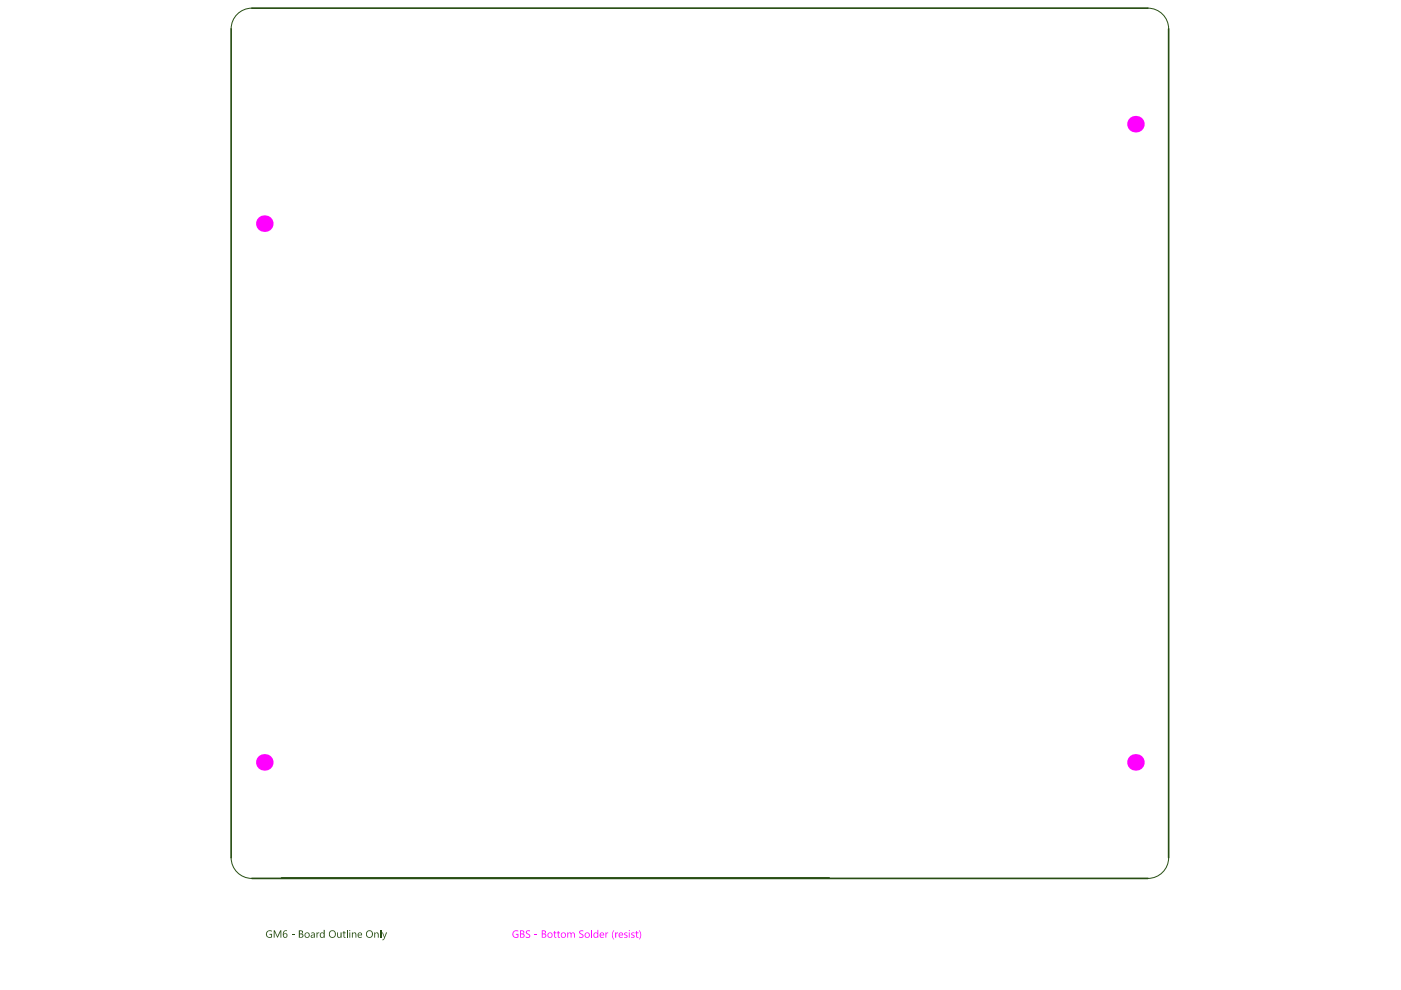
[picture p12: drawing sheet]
<svg xmlns="http://www.w3.org/2000/svg" width="297mm" height="210mm" viewBox="0 0 297 210" stroke-linecap="round" stroke-linejoin="round" font-family="sans-serif">
<path d="M49 6.1v175.8M53.4 1.7h190M247.8 6.1v175.8M53.4 186.2h190M59.7 186.2h116.1" fill="none" stroke="#274e13" stroke-width=".35"/>
<g fill="#274e13">
<path d="M56.6 197.5l.4-.3 .6 .1v.2l-.4-.1-.3 .1-.3 .5 .1 .5 .3 .2 .5-.1v-.4h-.4v-.2h.6l-.1 .8-.6 .1-.4-.3-.2-.6z"/>
<path d="M58 197.2h.3l.5 1.3 .6-1.3h.2v1.6h-.1v-1.3l-.6 1.3-.7-1.3v1.3h-.2z"/>
<path d="M61.8 198.1h.6v.2h-.6z"/>
<path d="M67.1 197.7h.2v.3l.1-.3h.3v.2h-.3l-.1 .2v.7h-.2z"/>
<path d="M71.5 197.7h.2v.7a.28 .28 0 0 0 .2 .3 .28 .28 0 0 0 .3-.3v-.7h.2v1.1l-.2-.1a.4 .4 0 0 1-.5 .1 .4 .4 0 0 1-.2-.4z"/>
<path d="M72.8 197.4h.2v.3h.3v.2h-.3v.7l.3 .1v.2l-.5-.2v-.8h-.2z"/>
<path d="M73.5 197.2h.2v1.6h-.2z"/>
<path d="M74.6 197.7h.2v.2l.2-.2 .5 .1 .1 1h-.2v-.7a.3 .3 0 0 0-.3-.3 .3 .3 0 0 0-.3 .4v.6h-.2z"/>
<path d="M79.4 197.7h.1v.2l.3-.2 .4 .1 .1 1h-.2v-.6a.3 .3 0 0 0-.3-.4 .3 .3 0 0 0-.3 .4v.6h-.1z"/>
<path d="M80.6 197.2h.2v1.6h-.2z"/>
<path d="M81 197.7h.2l.3 1 .4-1h.2l-.6 1.4-.2 .2h-.3v-.1h.3l.2-.4z"/>
<path d="M60.1 197.5l.3-.3 .5 .1v.2l-.4-.1-.3 .2-.1 .5 .2-.2a.5 .5 0 0 1 .6 .5 .5 .5 0 0 1-.5 .5 .5 .5 0 0 1-.4-.6zM60.1 198.3a.35 .35 0 0 0 .7 0 .35 .35 0 0 0-.7 0z"/>
<path d="M63.6 197.4v.5h.2a.25 .25 0 0 0 .3-.2 .25 .25 0 0 0-.3-.3zM63.6 198.1v.6h.2a.3 .3 0 0 0 .4-.4 .3 .3 0 0 0-.4-.2zM63.4 197.2h.4a.39 .39 0 0 1 .4 .4 .39 .39 0 0 1-.2 .4l.3 .2-.1 .5-.8 .1z"/>
<path d="M64.7 198.3a.43 .43 0 0 0 .8 0 .43 .43 0 0 0-.8 0zM64.5 198.3a.6 .6 0 0 1 1.2 0 .6 .6 0 0 1-1.2 0z"/>
<path d="M66.1 198.4a.26 .26 0 0 0 .2 .3 .26 .26 0 0 0 .3-.3zM66 197.8l.1-.1a.42 .42 0 0 1 .7 .4v.7h-.2v-.1l-.3 .2-.3-.1a.34 .34 0 0 1-.1-.4 .34 .34 0 0 1 .4-.2l.3-.1a.31 .31 0 0 0-.2-.3 .31 .31 0 0 0-.4 .2z"/>
<path d="M67.9 197.9l.2-.2h.3l.2 .2v-.7h.3v1.6h-.3v-.2l-.2 .3-.4-.1-.2-.4zM68 198v.3a.32 .32 0 0 0 .3 .4 .32 .32 0 0 0 .3-.4v-.2a.33 .33 0 0 0-.6-.1z"/>
<path d="M69.9 198a.62 .62 0 0 0 1.2 0 .62 .62 0 0 0-1.2 0zM69.7 198a.78 .78 0 0 1 1.5 0 .78 .78 0 0 1-1.5 0z"/>
<path d="M74 197.3a.15 .15 0 0 1 .3 0 .15 .15 0 0 1-.3 0zM74.1 197.7h.2v1.1h-.2z"/>
<path d="M76 198v.2h.6a.29 .29 0 0 0-.2-.4 .29 .29 0 0 0-.4 .2zM75.9 197.9l.6-.2 .3 .3v.3h-.8a.41 .41 0 0 0 .3 .4 .41 .41 0 0 0 .4-.1v.2l-.2 .1-.6-.2z"/>
<path d="M77.7 198a.65 .65 0 0 0 1.3 0 .65 .65 0 0 0-1.3 0zM77.5 198a.8 .8 0 0 1 1.6 0 .8 .8 0 0 1-1.6 0z"/>
</g>
<path d="M53.4 1.7a4.4 4.4 0 0 0-4.4 4.4M243.4 1.7a4.4 4.4 0 0 1 4.4 4.4M49 181.9a4.4 4.4 0 0 0 4.4 4.3M247.8 181.9a4.4 4.4 0 0 1-4.4 4.3" fill="none" stroke="#274e13" stroke-width=".21"/>
<g fill="#f0f">
<path d="M108.9 197.4l.3-.2 .7 .1v.2l-.7-.1-.4 .5v.4l.4 .4 .5-.1v-.4h-.3v-.2h.5v.8l-.7 .1-.5-.4-.1-.5z"/>
<path d="M111.6 197.4l.8-.1v.2l-.3-.1a.3 .3 0 0 0-.4 .2 .3 .3 0 0 0 .4 .4l.3 .3a.57 .57 0 0 1-.3 .5 .57 .57 0 0 1-.6 0v-.3l.2 .2a.33 .33 0 0 0 .5-.2 .33 .33 0 0 0-.4-.4l-.3-.4z"/>
<path d="M113.3 198.1h.6v.2h-.6z"/>
<path d="M117.5 197.4h.2v.3h.3v.2h-.3v.7l.3 .1v.2l-.5-.2v-.8h-.2z"/>
<path d="M118.3 197.4h.1v.3h.3v.2h-.3v.7l.3 .1v.2l-.4-.2v-.8h-.2z"/>
<path d="M120.3 197.7h.2v.2l.4-.2 .2 .2 .2-.2a.41 .41 0 0 1 .4 0 .41 .41 0 0 1 .2 .4v.7h-.2v-.6a.28 .28 0 0 0-.3-.4 .28 .28 0 0 0-.2 .4v.6h-.2v-.6a.28 .28 0 0 0-.3-.4 .28 .28 0 0 0-.2 .4v.6h-.2z"/>
<path d="M122.9 197.4l.8-.1v.2l-.4-.1a.25 .25 0 0 0-.3 .2 .25 .25 0 0 0 .2 .3l.5 .4a.55 .55 0 0 1-.3 .5 .55 .55 0 0 1-.6 0v-.3l.3 .2a.3 .3 0 0 0 .5-.2 .3 .3 0 0 0-.4-.4l-.4-.3z"/>
<path d="M125.3 197.2h.2v1.6h-.2z"/>
<path d="M128.4 197.7h.1v.3l.2-.3h.2v.2l-.3 .1-.1 .8h-.1z"/>
<path d="M130.1 197.2l.1 .1-.3 .5v.6l.3 .8-.2-.1-.3-.6v-.5z"/>
<path d="M130.4 197.7h.2v.3l.2-.3h.2v.2a.31 .31 0 0 0-.3 0 .31 .31 0 0 0-.1 .4v.5h-.2z"/>
<path d="M132.3 197.9l.6-.2 .1 .2a.25 .25 0 0 0-.4-.1 .25 .25 0 0 0-.1 .3 .25 .25 0 0 0 .4 .1v.1a.4 .4 0 0 1 0 .5 .4 .4 0 0 1-.6 0v-.2l.1 .1a.25 .25 0 0 0 .4 .1 .25 .25 0 0 0 .1-.3 .25 .25 0 0 0-.3-.2l-.3-.2z"/>
<path d="M133.9 197.8l.5-.1v.2a.22 .22 0 0 0-.3 0 .22 .22 0 0 0 .2 .3 .37 .37 0 0 1 .1 .6 .37 .37 0 0 1-.5 0v-.2a.24 .24 0 0 0 .3 .1 .24 .24 0 0 0 .1-.3l-.2-.1a.31 .31 0 0 1-.3-.1 .31 .31 0 0 1 .1-.4z"/>
<path d="M134.9 197.4h.2v.3h.3v.2h-.3v.7l.3 .1a.25 .25 0 0 1-.3 .1 .25 .25 0 0 1-.2-.3v-.6h-.2z"/>
<path d="M135.4 197.2l.3 .2 .3 .7-.4 1.1h-.2l.4-.7v-.5z"/>
<path d="M110.4 197.4v.5h.3a.25 .25 0 0 0 .3-.2 .25 .25 0 0 0-.3-.3zM110.4 198.1v.6h.3a.29 .29 0 0 0 .3-.3 .29 .29 0 0 0-.3-.3zM110.3 197.2l.5 .1a.36 .36 0 0 1 .4 .3 .36 .36 0 0 1-.3 .4 .41 .41 0 0 1 .3 .5 .41 .41 0 0 1-.5 .3h-.4z"/>
<path d="M115 197.4v.5h.3a.25 .25 0 0 0 .3-.2 .25 .25 0 0 0-.3-.3zM115 198.1v.6h.3a.29 .29 0 0 0 .3-.3 .29 .29 0 0 0-.3-.3zM114.9 197.2l.6 .1a.36 .36 0 0 1 .3 .3 .36 .36 0 0 1-.3 .4 .41 .41 0 0 1 .3 .5 .41 .41 0 0 1-.5 .3h-.4z"/>
<path d="M116.2 198.2a.41 .41 0 0 0 .8 0 .41 .41 0 0 0-.8 0zM116.1 198.3a.58 .58 0 0 1 1.1 0 .58 .58 0 0 1-1.1 0z"/>
<path d="M119 198.2a.42 .42 0 0 0 .8 0 .42 .42 0 0 0-.8 0zM118.9 198.3a.56 .56 0 0 1 1.1 0 .56 .56 0 0 1-1.1 0z"/>
<path d="M124.1 198.2a.42 .42 0 0 0 .8 0 .42 .42 0 0 0-.8 0zM123.9 198.3a.6 .6 0 0 1 1.2 0 .6 .6 0 0 1-1.2 0z"/>
<path d="M125.9 197.9l.3-.2 .5 .2v-.7h.1v1.6h-.1v-.2l-.3 .3-.5-.2zM126 198.2a.41 .41 0 0 0 .8 0 .41 .41 0 0 0-.8 0z"/>
<path d="M127.3 198v.2h.6a.31 .31 0 0 0-.2-.4 .31 .31 0 0 0-.4 .2zM127.2 197.9l.3-.2h.3l.3 .4v.2l-.8 .1a.41 .41 0 0 0 .7 .2l-.2 .3-.5-.1-.2-.4z"/>
<path d="M131.4 198l-.1 .2h.6a.31 .31 0 0 0-.2-.4 .31 .31 0 0 0-.3 .2zM131.3 197.9l.5-.2 .3 .3v.3l-.7 .1a.41 .41 0 0 0 .6 .2v.2l-.4 .1a.61 .61 0 0 1-.3-1z"/>
<path d="M133.3 197.3a.15 .15 0 0 1 .3 0 .15 .15 0 0 1-.3 0zM133.3 197.7h.2v1.1h-.2z"/>
<circle cx="240.7" cy="161.6" r="1.76"/>
<circle cx="56" cy="161.6" r="1.76"/>
<circle cx="240.7" cy="26.3" r="1.76"/>
<circle cx="56" cy="47.4" r="1.76"/>
</g>
</svg>
